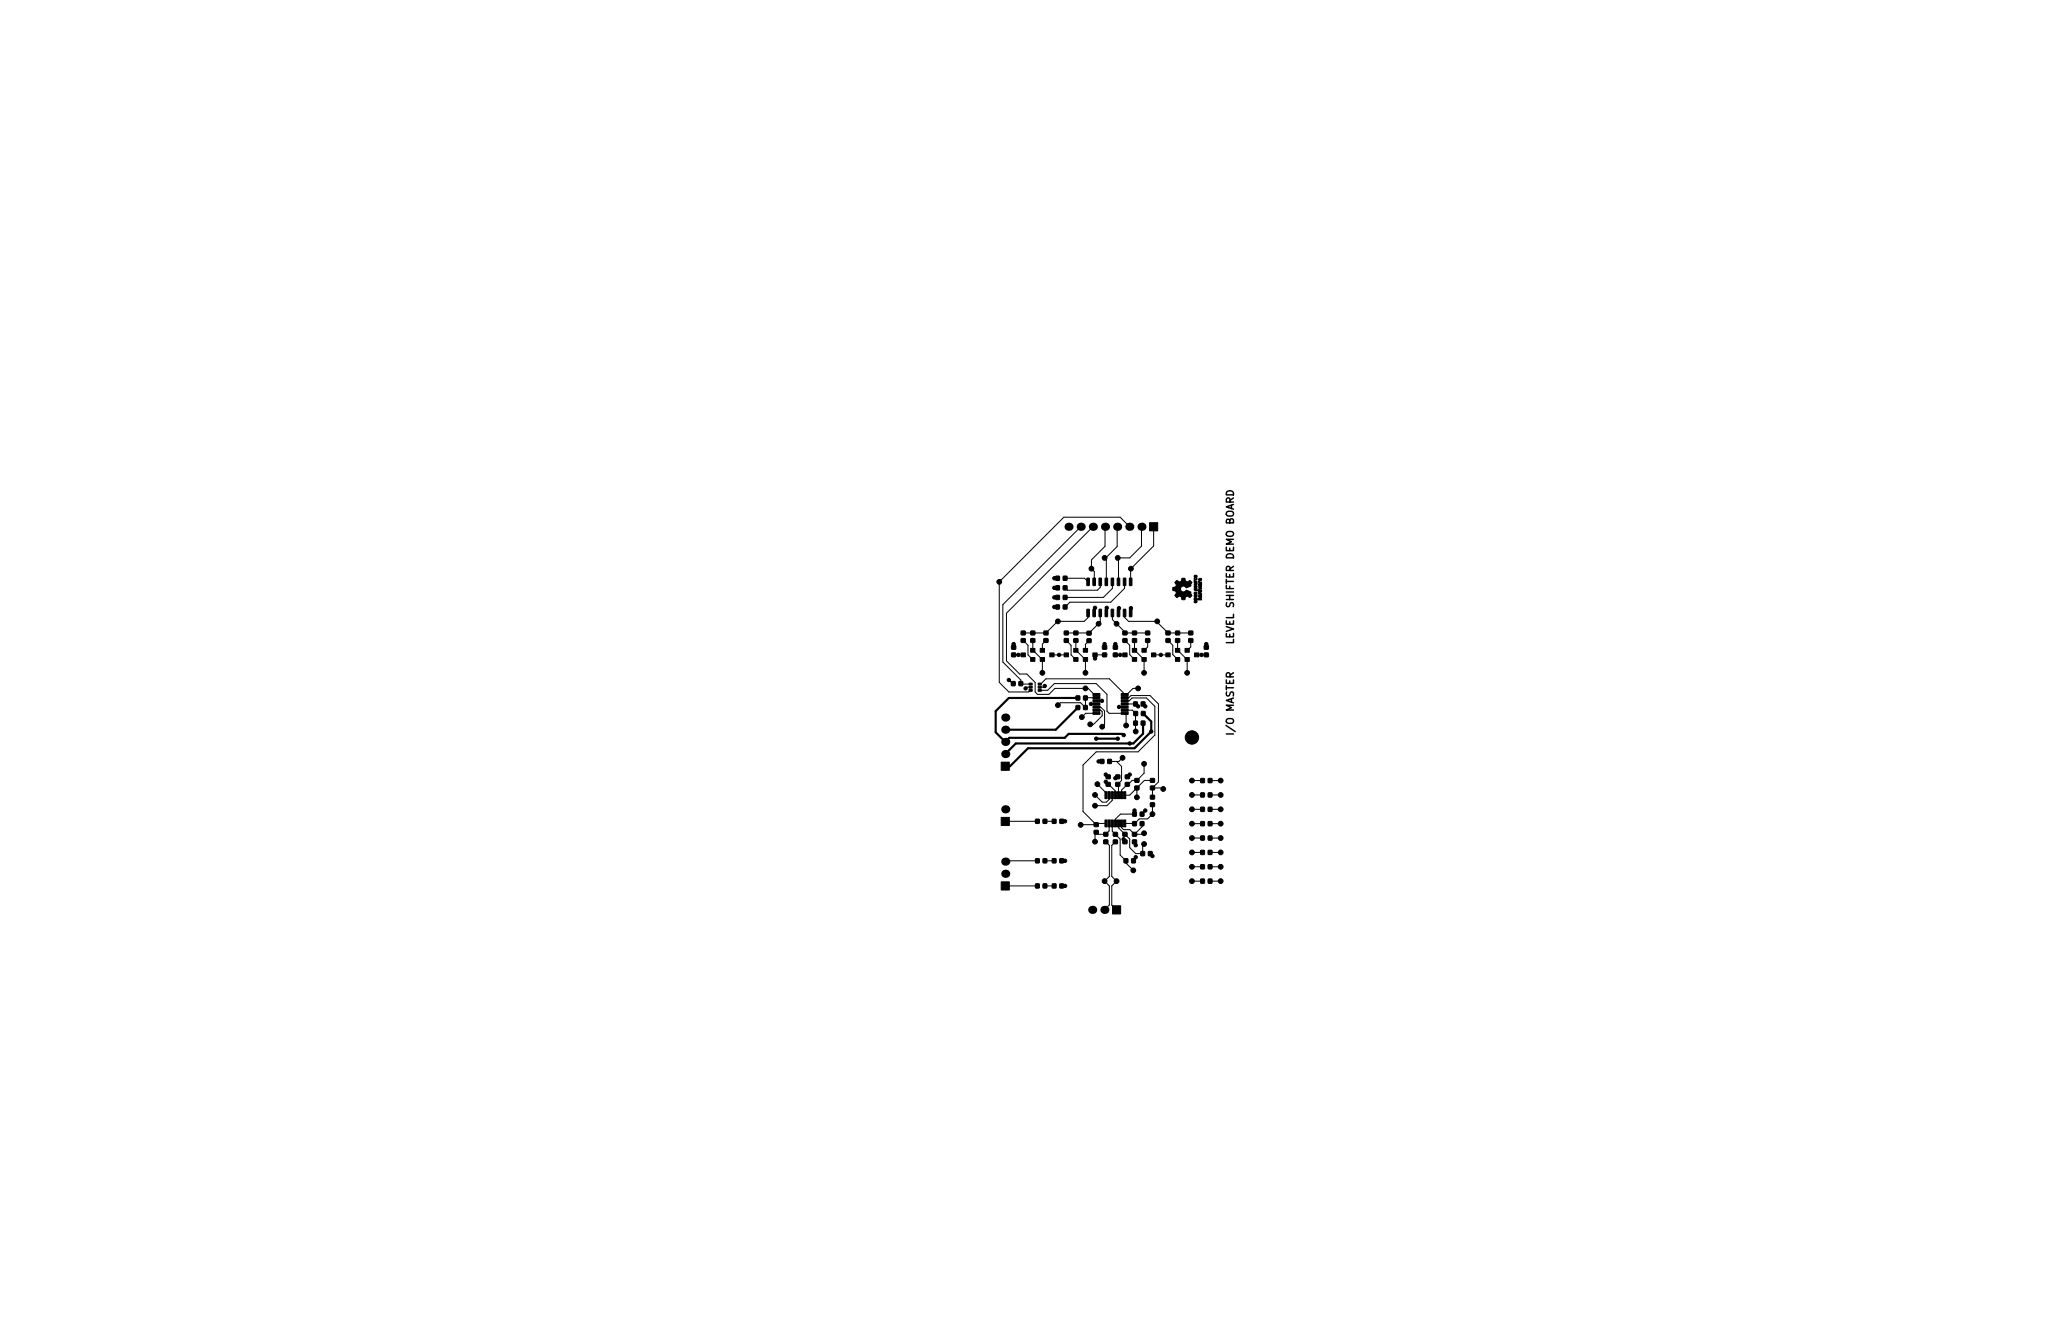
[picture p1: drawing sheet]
<svg xmlns="http://www.w3.org/2000/svg" width="432mm" height="279mm" viewBox="0 0 432 279" stroke-linecap="round" stroke-linejoin="round" font-family="sans-serif">
<defs><g id="words">
<g font-size="2.1">
<text x="257.7" y="133.3" transform="rotate(-90 257.7 133.3)">LEVEL SHIFTER DEMO BOARD</text>
<text x="257.7" y="152.2" transform="rotate(-90 257.7 152.2)">I/O MASTER</text>
</g>
</g></defs>
<path d="M257.7 133.5v.7h-1.5M256.2 153.3h1.5" fill="none" stroke="#000" stroke-width=".3"/>
<g fill="#000" stroke="#000" stroke-width=".21">
<path d="M240.1 109.1h1.7v1.7h-1.7zM211.3 134.8h.8l.1 .7-.8 .1zM211.3 136.4h.8l.1 .7h-.8zM213.3 133.4h.8l.1 .7h-.8zM213.3 131.8h.8l.1 .7-.8 .1zM213.3 136.4h.9v.8h-.9zM215.3 131.8h.8l.1 .7-.8 .1zM215.3 133.4h.8l.1 .7h-.8zM215.3 137.3h.9v.8h-.9zM215.3 135.4h.9v.8h-.9zM217.3 135.4h.9v.8h-.9zM217.3 137.3h.9v.8h-.9z"/>
<path d="M218.1 131.8h.8v.7l-.8 .1zM218.1 133.4h.8v.7h-.8zM219.3 136.4h.9v.8h-.9zM220.6 126.3h.7v.9h-.7zM220.6 124.3h.7v.9h-.7zM220.6 122.3h.7v.9h-.7zM220.6 120.3h.7v.9h-.7zM222.1 126.3l.8 .1v.8l-.8-.1zM222.1 124.3l.8 .1v.8l-.8-.1zM222.1 122.3l.8 .1v.8l-.8-.1zM222.1 120.3l.8 .1v.8l-.8-.1zM222.3 131.8h.8l.1 .7-.8 .1z"/>
<path d="M222.3 133.4h.8l.1 .7h-.8zM222.3 136.4h.9v.8h-.9zM224.3 131.8h.8l.1 .7-.8 .1zM224.3 133.4h.8l.1 .7h-.8zM224.3 137.3h.9v.8h-.9zM224.3 135.4h.9v.8h-.9zM226.3 137.3h.9v.8h-.9zM226.3 135.4h.9v.8h-.9zM227.1 120.7l.5 .1-.1 1.5-.5-.1zM227.1 127.2l.5 .1-.1 1.5-.5-.1zM227.1 133.4h.8v.7l-.8 .1zM227.1 131.8h.8v.8h-.8z"/>
<path d="M228.3 136.4h.9v.8h-.9zM228.3 120.7l.5 .1v1.5l-.5-.1zM228.3 127.2l.5 .1v1.5l-.5-.1zM229.6 120.7l.5 .1-.1 1.5-.4-.1zM229.6 127.2l.5 .1-.1 1.5-.4-.1zM230.3 136.4h.8l.1 .7h-.8zM230.3 134.8h.8l.1 .7-.8 .1zM230.9 120.7l.5 .1-.1 1.5-.5-.1zM230.9 127.2l.5 .1-.1 1.5-.5-.1zM232.2 120.7l.5 .1-.1 1.5-.5-.1zM232.2 127.2l.5 .1-.1 1.5-.5-.1zM232.6 136.4h.8v.7h-.8z"/>
<path d="M232.6 134.8h.8v.7l-.8 .1zM233.4 120.7l.5 .1-.1 1.5-.4-.1zM233.4 127.2l.5 .1-.1 1.5-.4-.1zM234.7 120.7l.5 .1-.1 1.5-.4-.1zM234.7 127.2l.5 .1-.1 1.5-.4-.1zM234.6 131.8h.8v.7l-.8 .1zM234.6 133.4h.8v.7h-.8zM234.5 136.4h1v.8h-1zM236 120.7l.5 .1-.1 1.5-.5-.1zM236 127.2l.5 .1-.1 1.5-.5-.1zM236.6 131.8h.8v.7l-.8 .1zM236.6 133.4h.8v.7h-.8z"/>
<path d="M236.5 135.4h1v.8h-1zM236.5 137.3h1v.8h-1zM238.5 137.3h1v.8h-1zM238.5 135.4h1v.8h-1zM239.3 133.4h.8l.1 .7h-.8zM239.3 131.8h.8l.1 .7-.8 .1zM240.5 136.4h1v.8h-1zM243.6 133.4h.8v.7h-.8zM243.6 131.8h.8v.7l-.8 .1zM243.5 136.4h1v.8h-1zM245.6 121.5a.49 .49 0 0 1 .8 0 .61 .61 0 0 0 .5-.7 .48 .48 0 0 1 .6 0 .48 .48 0 0 1 .1 .5h.1a.7 .7 0 0 0 .9-.1l.1 .1a.43 .43 0 0 1 .3 .4 .43 .43 0 0 1-.3 .4v.1a.71 .71 0 0 1-.7 .5h-.1a.65 .65 0 0 0-1-.2 .65 .65 0 0 0 0 1 .65 .65 0 0 0 1-.3l.9 .5a.33 .33 0 0 0 .1 .5l.1 .2a.47 .47 0 0 1-.4 .4 .47 .47 0 0 1-.5-.3 .56 .56 0 0 0-.6 .7 .49 .49 0 0 1-.6 0 .49 .49 0 0 1-.1-.6 .57 .57 0 0 0-.9 .2h-.1a.4 .4 0 0 1-.3-.3 .4 .4 0 0 1 .1-.4l.2-.3a.56 .56 0 0 0-.8-.5v-.6l.6-.1 .2-.5-.4-.5zM245.6 131.8h.8v.7l-.8 .1z"/>
<path d="M245.6 133.4h.8v.7h-.8zM245.5 137.3h1v.8h-1zM245.5 135.4h1v.8h-1zM247.5 137.3h1v.8h-1zM247.5 135.4h1v.8h-1zM248.3 131.8h.8l.1 .7-.8 .1zM248.3 133.4h.9v.7h-.8zM249.5 120.2l.3-.1v.4l.1-.3a.23 .23 0 0 1 .2 .3 .23 .23 0 0 1-.3 .1 .23 .23 0 0 1-.1-.3h-.1l.1 .3-.2-.1zM249.5 122.8l.2 .3a.24 .24 0 0 1 .1-.3 .24 .24 0 0 1 .3 .2 .24 .24 0 0 1-.2 .3v-.4a.24 .24 0 0 1-.1 .3 .24 .24 0 0 1-.4-.1 .24 .24 0 0 1 .1-.3zM249.5 121.1l.1 .3h.5v.1h-.6zM249.6 120.6v.1a.19 .19 0 0 0 .1 .3 .19 .19 0 0 0 .2-.2v-.1a.29 .29 0 0 1 0 .4 .29 .29 0 0 1-.3 .1 .29 .29 0 0 1-.1-.4zM249.5 125.4a.29 .29 0 0 1 .5 .1 .29 .29 0 0 1-.2 .4l.1-.2a.16 .16 0 0 0-.1-.2 .16 .16 0 0 0-.2 .1l.2 .3-.3-.2z"/>
<path d="M249.5 122.3a.29 .29 0 0 1 .5 0 .29 .29 0 0 1-.2 .4l.1-.3h-.3l.2 .2a.19 .19 0 0 1-.3 0 .19 .19 0 0 1 0-.3zM249.5 123.7l.6-.1v.2l-.5 .1 .5 .1v.1h-.6zM249.5 124.8a.3 .3 0 0 1 .4 0 .3 .3 0 0 1 .1 .3h.4l.1-.3h.5v.1l-.5 .1 .5 .1v.2h-1.2l.1-.2a.16 .16 0 0 0-.1-.2 .16 .16 0 0 0-.2 .2l.2 .2h-.3zM249.5 124.3l.3-.1v.4l.1-.3a.23 .23 0 0 1 .2 .3 .23 .23 0 0 1-.3 .1l-.1-.4v.4l-.2-.1zM249.5 136.4h1v.8h-1zM249.5 121.6l.6 .1a.3 .3 0 0 1-.1 .3 .3 .3 0 0 1-.3 .1h-.2v-.1h.4v-.2h-.4zM250.4 121.3l.2 .2h.4v.2h-.6zM250.4 123.7l.2 .2 .4 .1v.1h-.6zM250.4 122.3l.6 .2-.4 .2 .4 .3-.6 .1v-.1l.4-.1-.4-.2 .4-.2-.4-.1zM250.5 120.8h.3v.3l.1-.3a.2 .2 0 0 1 .1 .3 .2 .2 0 0 1-.4 0v-.2l-.1 .1 .1 .3-.2-.2zM250.5 121.8h.5v.4l-.2 .1v-.4v.4l-.1-.1-.1-.3-.1 .3zM250.5 124.3l.5-.1v.5h-.2l.1-.3h-.1l-.1 .3-.1-.3-.1 .3z"/>
<path d="M250.2 123.2h.8v.4l-.3 .1 .2-.2a.16 .16 0 0 0-.2-.2 .16 .16 0 0 0-.1 .2l.1 .2-.2-.1v-.3h-.3zM251.6 134.8h.8v.7l-.8 .1zM251.6 136.4h.8v.7h-.8zM209.1 159.2h1.7v1.7h-1.7zM211.3 142.3l.8 .1-.1 .8-.7-.1zM212.9 142.3l.7 .1v.8l-.7-.1zM215 143.3h.6v.4h-.6zM215 142.6h.6v.5h-.6zM215 143.9h.6v.4h-.6zM216.9 143.9h.6v.4h-.6zM216.9 142.6h.6v.5h-.6zM216.9 143.3h.6v.4h-.6z"/>
<path d="M224.8 145.3h.7v.9h-.7zM224.8 147.3l.8 .1-.1 .8-.7-.1zM226.4 145.3h.7v.9h-.7zM226.4 147.3l.7 .1v.8l-.7-.1zM228.3 148.7h1.5v.5h-1.5zM228.3 148.1h1.5v.4h-1.5zM228.3 147.4h1.5v.5h-1.5zM228.3 146.8h1.5v.4h-1.5zM228.3 146.1h1.5v.5h-1.5zM228.3 145.5h1.5v.4h-1.5zM228.3 144.8h1.5v.5h-1.5zM229.8 158.6h.8v.8h-.8z"/>
<path d="M231.4 158.6h.8l-.1 .8h-.7zM234.2 144.8h1.5v.5h-1.5zM234.2 145.5h1.5v.4h-1.5zM234.2 146.1h1.5v.5h-1.5zM234.2 146.8h1.5v.4h-1.5zM234.2 147.4h1.5v.5h-1.5zM234.2 148.1h1.5v.4h-1.5zM234.2 148.7h1.5v.5h-1.5zM236.8 146.6h.8v.8h-.8zM236.8 150.6h.8v.8h-.8zM236.9 148.6h.7v.8h-.7zM238.4 146.6h.8l-.1 .8h-.7z"/>
<path d="M238.4 150.6h.8l-.1 .8h-.7zM238.5 148.6h.7v.8h-.8zM209.1 170.7h1.7v1.7h-1.7zM216.3 179.3l.8 .1v.8l-.8-.1zM216.3 171.1h.8v.8h-.8zM217.9 179.3l.8 .1-.1 .8-.7-.1zM217.9 171.1h.8v.8h-.8zM219.8 179.3l.8 .1v.8l-.8-.1zM219.8 171.1h.8v.8h-.8zM221.4 179.3l.8 .1-.1 .8-.7-.1zM221.4 171.1h.8l-.1 .8h-.7zM228.6 173.4h.8v.8h-.8z"/>
<path d="M228.6 171.8h.8v.8h-.8zM230.8 171.2h.5v1.5h-.5zM230.8 165.3h.5v1.5h-.5zM230.6 175.4h.8v.8h-.8zM230.6 173.8h.8v.8h-.8zM231.1 163.4h.8v.7l-.8 .1zM231.1 161.8h.8v.8h-.8zM231.5 171.2h.4v1.5h-.4zM231.5 165.3h.4v1.5h-.4zM232.1 171.2h.5v1.5h-.5zM232.1 165.3h.5v1.5h-.5zM232.8 171.2h.4v1.5h-.4z"/>
<path d="M232.8 165.3h.4v1.5h-.4zM232.6 175.4h.8v.8h-.8zM232.6 173.8h.8v.8h-.8zM233.1 163.4h.8v.7l-.8 .1zM233.1 161.8h.8v.8h-.8zM233.4 171.2h.5v1.5h-.5zM233.4 165.3h.5v1.5h-.5zM234.1 171.2h.4v1.5h-.4zM234.1 165.3h.4v1.5h-.4zM234.7 171.2h.5v1.5h-.5zM234.7 165.3h.5v1.5h-.5zM234.6 173.8h.8v.8h-.8z"/>
<path d="M234.6 175.4h.8v.8h-.8zM234.8 179.3l.8 .1v.8l-.8-.1zM235.1 161.8h.8v.8h-.8zM235.1 163.4h.8v.7l-.8 .1zM236.4 179.3l.8 .1-.1 .8-.7-.1zM236.6 169.6h.8v.8h-.8zM236.6 171.6h.8v.8h-.8zM236.6 175.4h.8v.8h-.8zM236.6 173.8h.8v.8h-.8zM237.1 162.6h.8v.7l-.8 .1zM237.1 164.2l.8-.1v.8h-.8zM238.2 169.6h.8l-.1 .8h-.7z"/>
<path d="M238.2 171.6h.8l-.1 .8h-.7zM238.3 177.8l.8 .1v.8l-.8-.1zM239.9 177.8l.8 .1-.1 .8-.7-.1zM240.3 166.1h.8l.1 .7-.8 .1zM240.3 167.7l.8-.1 .1 .8h-.8zM240.3 164.2l.8-.1 .1 .8h-.8zM240.3 162.6h.8l.1 .7-.8 .1zM250.8 177.6h.8v.8h-.8zM250.8 174.6h.8v.8h-.8zM250.8 171.6h.8v.8h-.8zM250.8 168.6h.8v.8h-.8zM250.8 165.6h.8v.8h-.8z"/>
<path d="M250.8 162.6h.8v.8h-.8zM252.4 177.6h.8l-.1 .8h-.7zM252.4 174.6h.8l-.1 .8h-.7zM252.4 171.6h.8l-.1 .8h-.7zM252.4 168.6h.8l-.1 .8h-.7zM252.4 165.6h.8l-.1 .8h-.7zM252.4 162.6h.8l-.1 .8h-.7zM209.1 184.2h1.7v1.7h-1.7zM216.3 184.6h.8v.8h-.8zM217.9 184.6h.8l-.1 .8h-.7zM219.8 184.6h.8v.8h-.8zM221.4 184.6h.8l-.1 .8h-.7z"/>
<path d="M232.4 189.1h1.7v1.8h-1.7zM250.8 183.6h.8v.8h-.8zM250.8 180.6h.8v.8h-.8zM252.4 183.6h.8l-.1 .8h-.7zM252.4 180.6h.8l-.1 .8h-.7z"/>
<circle cx="228" cy="118.7" r=".5"/>
<circle cx="230.8" cy="116.5" r=".5"/>
<circle cx="233.5" cy="116.5" r=".5"/>
<circle cx="236.3" cy="118.7" r=".5"/>
<circle cx="208.8" cy="121.5" r=".5"/>
<circle cx="211.7" cy="134.5" r=".35"/>
<circle cx="212.7" cy="136.8" r=".35"/>
<circle cx="220.2" cy="120.8" r=".35"/>
<circle cx="220.2" cy="126.8" r=".35"/>
<circle cx="220.2" cy="124.8" r=".35"/>
<circle cx="220.2" cy="122.8" r=".35"/>
<circle cx="221" cy="129.7" r=".5"/>
<circle cx="221.2" cy="136.8" r=".35"/>
<circle cx="228.8" cy="137.5" r=".35"/>
<circle cx="228.8" cy="126.9" r=".35"/>
<circle cx="229.5" cy="130.3" r=".5"/>
<circle cx="230.8" cy="134.5" r=".35"/>
<circle cx="231.2" cy="126.9" r=".35"/>
<circle cx="233" cy="134.5" r=".35"/>
<circle cx="233.3" cy="130.3" r=".5"/>
<circle cx="233.8" cy="127" r=".35"/>
<circle cx="234" cy="136.8" r=".35"/>
<circle cx="236.2" cy="127" r=".35"/>
<circle cx="241.7" cy="129.7" r=".5"/>
<circle cx="242.5" cy="136.8" r=".35"/>
<circle cx="251" cy="136.8" r=".35"/>
<circle cx="252" cy="134.5" r=".35"/>
<circle cx="210.7" cy="142" r=".35"/>
<circle cx="214.2" cy="143.8" r=".35"/>
<circle cx="217.7" cy="140.5" r=".5"/>
<circle cx="218.2" cy="143.2" r=".35"/>
<circle cx="221" cy="147.3" r=".5"/>
<circle cx="226" cy="149.7" r=".5"/>
<circle cx="226.7" cy="143.7" r=".5"/>
<circle cx="226.8" cy="140.5" r=".5"/>
<circle cx="227.8" cy="151.3" r=".5"/>
<circle cx="227.9" cy="147" r=".35"/>
<circle cx="229" cy="154.3" r=".35"/>
<circle cx="229.5" cy="159" r=".35"/>
<circle cx="230.2" cy="146.3" r=".35"/>
<circle cx="230.3" cy="151.7" r=".5"/>
<circle cx="233.5" cy="154.3" r=".35"/>
<circle cx="233.8" cy="147.6" r=".35"/>
<circle cx="234.5" cy="158.2" r=".5"/>
<circle cx="234.8" cy="153.5" r=".35"/>
<circle cx="235.3" cy="151.5" r=".5"/>
<circle cx="236" cy="155.3" r=".35"/>
<circle cx="237.3" cy="152.7" r=".5"/>
<circle cx="237.7" cy="143.7" r=".5"/>
<circle cx="237.8" cy="147.5" r=".35"/>
<circle cx="239" cy="159.5" r=".5"/>
<circle cx="239" cy="140.5" r=".5"/>
<circle cx="239.2" cy="147.5" r=".35"/>
<circle cx="240.5" cy="152.8" r=".35"/>
<circle cx="248" cy="140.5" r=".5"/>
<circle cx="249" cy="154" r="1.4"/>
<circle cx="222.5" cy="179.7" r=".35"/>
<circle cx="222.5" cy="171.5" r=".35"/>
<circle cx="225.8" cy="172.2" r=".5"/>
<circle cx="228.7" cy="175.8" r=".5"/>
<circle cx="228.7" cy="166" r=".5"/>
<circle cx="228.8" cy="168.2" r=".5"/>
<circle cx="229.3" cy="163.8" r=".5"/>
<circle cx="231" cy="163.2" r=".35"/>
<circle cx="231" cy="161.7" r=".35"/>
<circle cx="233" cy="162.5" r=".35"/>
<circle cx="234.7" cy="175.3" r=".35"/>
<circle cx="236" cy="161.7" r=".35"/>
<circle cx="237" cy="169.3" r=".35"/>
<circle cx="237.2" cy="176.5" r=".35"/>
<circle cx="237.2" cy="179" r=".35"/>
<circle cx="237.5" cy="166.5" r=".5"/>
<circle cx="239" cy="174" r=".5"/>
<circle cx="239" cy="176.2" r=".5"/>
<circle cx="239.2" cy="169.3" r=".35"/>
<circle cx="240.7" cy="170" r=".5"/>
<circle cx="240.8" cy="178.7" r=".35"/>
<circle cx="243" cy="164.8" r=".5"/>
<circle cx="249" cy="166" r=".5"/>
<circle cx="249" cy="163" r=".5"/>
<circle cx="249" cy="169" r=".5"/>
<circle cx="249" cy="175" r=".5"/>
<circle cx="249" cy="172" r=".5"/>
<circle cx="249" cy="178" r=".5"/>
<circle cx="255" cy="166" r=".5"/>
<circle cx="255" cy="163" r=".5"/>
<circle cx="255" cy="169" r=".5"/>
<circle cx="255" cy="172" r=".5"/>
<circle cx="255" cy="175" r=".5"/>
<circle cx="255" cy="178" r=".5"/>
<circle cx="222.5" cy="185" r=".35"/>
<circle cx="230.8" cy="184" r=".5"/>
<circle cx="233.3" cy="184" r=".5"/>
<circle cx="236.7" cy="181.8" r=".5"/>
<circle cx="249" cy="184" r=".5"/>
<circle cx="249" cy="181" r=".5"/>
<circle cx="255" cy="184" r=".5"/>
<circle cx="255" cy="181" r=".5"/>
</g>
<g fill="#000">
<circle cx="223.2" cy="110" r=".85"/>
<circle cx="225.8" cy="110" r=".85"/>
<circle cx="228.3" cy="110" r=".85"/>
<circle cx="230.8" cy="110" r=".85"/>
<circle cx="233.4" cy="110" r=".85"/>
<circle cx="235.9" cy="110" r=".85"/>
<circle cx="238.5" cy="110" r=".85"/>
<circle cx="210" cy="157.5" r=".85"/>
<circle cx="210" cy="149.8" r=".85"/>
<circle cx="210" cy="152.4" r=".85"/>
<circle cx="210" cy="154.9" r=".85"/>
<circle cx="210" cy="179.9" r=".85"/>
<circle cx="210" cy="169" r=".85"/>
<circle cx="210" cy="182.5" r=".85"/>
<circle cx="228.2" cy="190" r=".85"/>
<circle cx="230.7" cy="190" r=".85"/>
</g>
<g fill="none" stroke="#000" stroke-width=".21">
<path d="M225.8 110l-16.3 16.3v11.9l3.8 3.8 .1 .9h1.9M228.3 110l-18 18.1v9.9l2.7 2.8h1.5l1.8 1.7v2l.4 .5h2.4l1.3-1.2h6.9l1.3 1.3 .4-.1M230.8 110v4.1l-2.8 2.8v1.9l.6 .6v2.1M233.4 110v4.1l-2.4 2.4h-.2l.3 .4v4.6M235.9 110l-1.9-2h-11.8l-13.5 13.5v21l2 2h4.2l.4-.3M238.5 110v4l-2.5 2.5h-2.5l.2 .2v4.8M241 110v4l-4.8 4.8v2.7M211.7 134.5v.7M211.7 136.8h2M213.7 133.8l1 1v2l1 .9M215.7 133.8v2l2 1.9v2.8M218.5 133.8l-.8 .7v1.3"/>
<path d="M219.7 136.8h3.1M220.3 120.8h.6M220.3 122.8h.6M220.3 124.8h.6M220.3 126.8h.6M222.5 120.8h4.1l.7 .7M222.8 133.8l1 1v2l.9 .9M224.7 137.7h.1M224.8 133.8v2l2 1.9v2.8M227.3 128v.9l-.8 .9h-5.6l-2.4 2.4h-4.8M227.5 133.8l-.7 .7v1.3M228.6 121.5h.1"/>
<path d="M228.8 126.9l-.2 .2v.9M229.8 121.5v1.2l-.6 .5h-6.2l-.5-.4M229.8 128v1.9l-2.3 2.3h-4.7M230.8 134.5v.7M230.8 136.8h-2v.7M231.2 126.9l-.1 1.1M232.4 121.5v1.4l-1.9 1.9h-8M232.4 128v1.4l2.6 2.6v.2h4.8M233 134.5v.7M233 136.8h2M233.8 127l-.1 1M234.9 128v.9l.9 .9h5.8l2.4 2.4h4.8"/>
<path d="M234.9 121.5v1.4l-2.9 2.9h-8.5l-1 1M235 133.8l1 1v1.9l1 1M236.2 127v1M237 133.8v2l2 1.9v2.8M239.8 133.8v1.3l-.8 .7M241 136.8h3M244 133.8l1 1v1.9l1 1M246 133.8v2l2 1.9v2.8M248.8 133.8v1.3l-.8 .7M250 136.8h2M252 134.5v.7M210.7 142l.8 .8h.2"/>
<path d="M215.3 143.5h-.8l-.2 .3M217.2 144.2h1.6l1.5-1.4h8.7l2.2 2.2v3.5l.5 .4h3.2l.3 .3v2.3M217.2 142.9h.2l1.1-1.1h13.3l3.1 3.3h.5l1.3-1.3h1.1M218.3 143.2l-.3 .3h-.8M227.9 147h1.2M229.1 147.6h.8l.9 .9v2.7l-.6 .6M229.1 146.3h1.1M229.1 145.7h-2.3v2.1l-1-1h-4.3l-.5 .4M229.1 148.3h.8l.3 .3v.9l-1.7 1.7h-.7M229.1 148.9h-2.3l-.8 .9M229.5 159h.7M233.2 159l1.1 1v3l-.8 .8 .2 .1v2.1"/>
<path d="M233.8 147.6h1.1M234.5 158.2l-.7 .8h-2M234.9 147h2.3l.6 .5M234.9 145.7h.9l.4-.5h4l1.8 1.8v16.3l-1.2 1.2M234.9 146.3h1l.6-.5h3l1.7 1.7v6l-3.4 3.5h-8.8l-2.8 2.7v9.8l2.8 2.7M234.9 148.3h1.6l.7 .7v3.8M238.8 147h.1M238.8 147l.4 .5M239 159.5v2l-1.5 1.5h-1l-.8 .8h-.2l-1.2 1.2v1M216.7 179.7h-6.5l-.2 .2M216.7 171.5h-6.7M218.3 179.7h1.9"/>
<path d="M218.3 171.5h1.9M221.8 179.7h.7M221.8 171.5h.7M228.8 166l1.4 1.5h.9l.6-.6v-.9M229 172.2l-3.2 .1M229.2 163.7l1.9 1.9v.4M231 163.3l2 1.9v.8M231 161.7l.5 .5M231 175.8l.8 .7v6.5l-1 1 1 1v4l-1.1 1M231.1 172h-1.8l-.3 .2M231.7 172v1.5l-.7 .7h-1.6l-.4-.4-.2 .2v1.7M232.4 172v1.6l1.6 1.6v3.3l1.2 1.3"/>
<path d="M232.4 166v1.1l-1.2 1.2h-2.4M233 175.8l-.8 .7v6.5l1 1-1 1v4l1 1M233.5 162.2l-.3 .3h-.2M233.7 172v.9l2.3 2.3v1.8l1.2 1.3h1.5v-1.8l.3-.2M234.3 172v.8l.4 .5h1.3l1 .9M234.7 175.3v.2l.3 .3M234.9 172h1.8l.3 .3M235.2 179.7v.5l1.6 1.5M236 161.7l-.5 .5M237 169.3v.7h-2.9l-1.1 1.1v.9M237 175.8v.5l.2 .2M237.2 179l-.4 .5v.2"/>
<path d="M237.5 164.5v2M238.6 172.3v.3l-1.6 1.6M239 174l-.2 .2h-1.8M239.2 169.3l-.6 .7M240.3 178.3l.5 .4M240.8 168v2l-1 1h-1.8l-1 1M240.8 164.5v2M240.8 164.5h2l.2 .2M240.8 163h-1.7l-3.1 3h-1.1M249 166h2.2M249 178h2.2M249 175h2.2"/>
<path d="M249 172h2.2M249 169h2.2M249 163h2.2M252.8 166h2.2M252.8 178h2.2M252.8 175h2.2M252.8 172h2.2M252.8 169h2.2M252.8 163h2.2M210 185h6.7M218.3 185h1.9M221.8 185h.7"/>
<path d="M249 184h2.2M249 181h2.2M252.8 184h2.2M252.8 181h2.2"/>
</g>
<path d="M225.2 145.8h-14.5l-2.7 2.7v4.4l2 2 .8-.8h11.6l.9-.9h11.2l.3 .3M225.2 147.8l-4.7 4.6h-10.5M229 154.2h4.5M238.8 151v2.2l-2 2h-24.6l-2.2 2.3M238.8 149l1.7 1.7v2.1l-3.5 3.4h-22.3l-3.7 3.8h-1" fill="none" stroke="#000" stroke-width=".45"/>
<use href="#words"/>
</svg>
